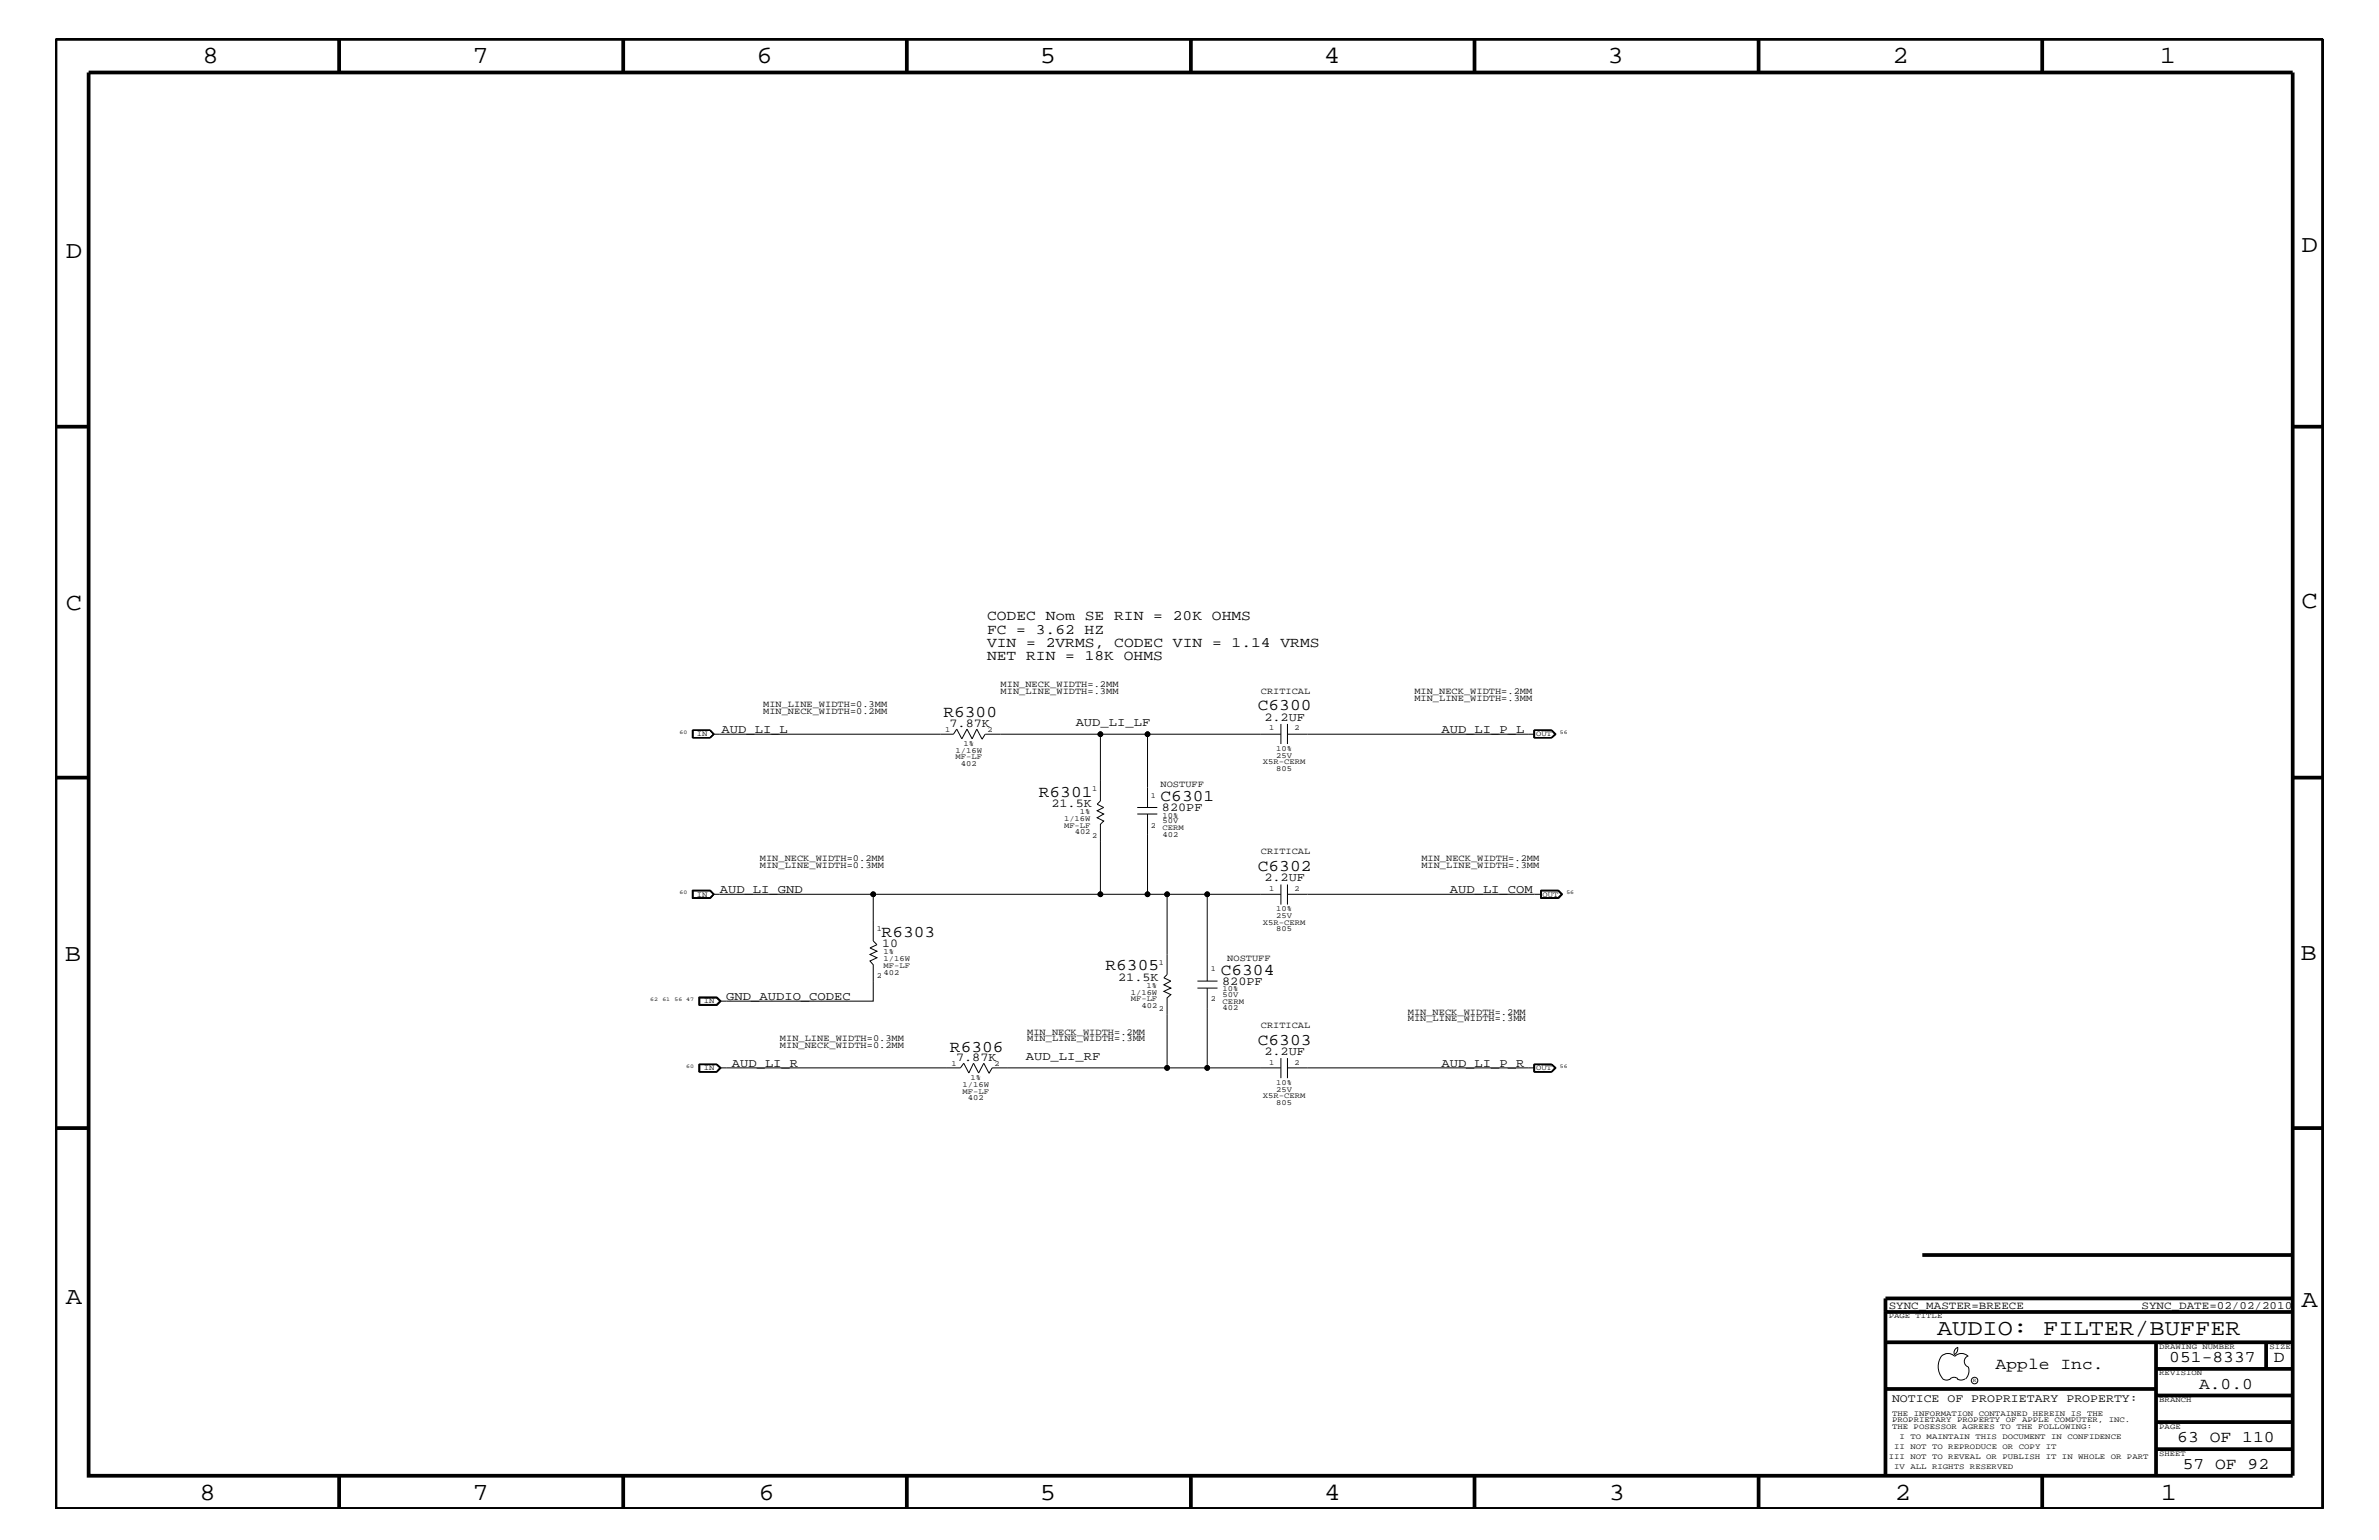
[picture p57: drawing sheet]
<svg xmlns="http://www.w3.org/2000/svg" width="432mm" height="279mm" viewBox="0 0 432 279" stroke-linecap="round" stroke-linejoin="round" font-family="sans-serif">
<defs><g id="words">
<g font-size="4.5">
<text x="36.7" y="11.5">8</text>
<text x="85.8" y="11.5">7</text>
<text x="137.3" y="11.5">6</text>
<text x="188.7" y="11.5">5</text>
<text x="240.3" y="11.5">4</text>
<text x="291.8" y="11.5">3</text>
<text x="343.5" y="11.5">2</text>
<text x="392" y="11.5">1</text>
<text x="11.9" y="46.8">D</text>
<text x="417.7" y="45.7">D</text>
<text x="11.9" y="110.6">C</text>
<text x="417.7" y="110.3">C</text>
<text x="11.8" y="174.3">B</text>
<text x="417.6" y="174.2">B</text>
<text x="11.9" y="236.7">A</text>
<text x="417.7" y="237.1">A</text>
<text x="36.2" y="272.1">8</text>
<text x="85.8" y="272.1">7</text>
<text x="137.7" y="272.1">6</text>
<text x="188.7" y="272.1">5</text>
<text x="240.4" y="272.1">4</text>
<text x="292" y="272.1">3</text>
<text x="343.9" y="272.1">2</text>
<text x="392.2" y="272.1">1</text>
</g>
<text font-size="4.1" x="351.6" y="242.3">AUDIO: FILTER/BUFFER</text>
<g font-size="3">
<text x="171.2" y="130.2">R6300</text>
<text x="228.3" y="128.9">C6300</text>
<text x="188.6" y="144.6">R6301</text>
<text x="210.7" y="145.3">C6301</text>
<text x="228.3" y="158">C6302</text>
<text x="160" y="170">R6303</text>
<text x="200.7" y="176.1">R6305</text>
<text x="221.6" y="176.8">C6304</text>
<text x="172.4" y="190.8">R6306</text>
<text x="228.3" y="189.5">C6303</text>
<text x="362.2" y="248.4">Apple Inc.</text>
<text x="393.7" y="247.1">051-8337</text>
<text x="399.2" y="252">A.0.0</text>
<text x="412.7" y="247.1">D</text>
<text x="395.2" y="261.6">63 OF 110</text>
<text x="396.2" y="266.6">57 OF 92</text>
</g>
<g font-size="2.6">
<text x="179.2" y="112.6">CODEC Nom SE RIN = 20K OHMS</text>
<text x="179.2" y="117.4">VIN = 2VRMS, CODEC VIN = 1.14 VRMS</text>
<text x="179.2" y="119.8">NET RIN = 18K OHMS</text>
<text x="179.2" y="115">FC = 3.62 HZ</text>
</g>
<g font-size="2.2">
<text x="172.3" y="131.9">7.87K</text>
<text x="195.2" y="131.7">AUD_LI_LF</text>
<text x="229.5" y="130.8">2.2UF</text>
<text x="131" y="133">AUD_LI_L</text>
<text x="261.6" y="133">AUD_LI_P_L</text>
<text x="190.8" y="146.4">21.5K</text>
<text x="210.9" y="147.1">820PF</text>
<text x="130.6" y="162">AUD_LI_GND</text>
<text x="229.5" y="159.9">2.2UF</text>
<text x="263.1" y="162">AUD_LI_COM</text>
<text x="160.1" y="171.8">10</text>
<text x="202.9" y="177.9">21.5K</text>
<text x="221.8" y="178.7">820PF</text>
<text x="131.8" y="181.4">GND_AUDIO_CODEC</text>
<text x="229.5" y="191.4">2.2UF</text>
<text x="132.8" y="193.6">AUD_LI_R</text>
<text x="173.5" y="192.5">7.87K</text>
<text x="186.2" y="192.3">AUD_LI_RF</text>
<text x="261.6" y="193.6">AUD_LI_P_R</text>
</g>
<text font-size="2.1" x="343.4" y="254.4">NOTICE OF PROPRIETARY PROPERTY:</text>
<g font-size="2">
<text x="342.8" y="237.4">SYNC_MASTER=BREECE</text>
<text x="388.7" y="237.4">SYNC_DATE=02/02/2010</text>
</g>
<g font-size="1.7">
<text x="181.6" y="124.7">MIN_NECK_WIDTH=.2MM</text>
<text x="181.6" y="125.9">MIN_LINE_WIDTH=.3MM</text>
<text x="228.9" y="125.9">CRITICAL</text>
<text x="256.7" y="125.9">MIN_NECK_WIDTH=.2MM</text>
<text x="138.5" y="129.6">MIN_NECK_WIDTH=0.2MM</text>
<text x="138.5" y="128.3">MIN_LINE_WIDTH=0.3MM</text>
<text x="256.7" y="127.1">MIN_LINE_WIDTH=.3MM</text>
<text x="210.7" y="142.9">NOSTUFF</text>
<text x="228.9" y="155">CRITICAL</text>
<text x="137.9" y="157.4">MIN_LINE_WIDTH=0.3MM</text>
<text x="137.9" y="156.2">MIN_NECK_WIDTH=0.2MM</text>
<text x="258" y="156.2">MIN_NECK_WIDTH=.2MM</text>
<text x="258" y="157.4">MIN_LINE_WIDTH=.3MM</text>
<text x="222.8" y="174.4">NOSTUFF</text>
<text x="255.5" y="185.3">MIN_LINE_WIDTH=.3MM</text>
<text x="255.5" y="184.1">MIN_NECK_WIDTH=.2MM</text>
<text x="141.6" y="190.2">MIN_NECK_WIDTH=0.2MM</text>
<text x="141.6" y="188.9">MIN_LINE_WIDTH=0.3MM</text>
<text x="186.4" y="188.9">MIN_LINE_WIDTH=.3MM</text>
<text x="186.4" y="187.7">MIN_NECK_WIDTH=.2MM</text>
<text x="228.9" y="186.5">CRITICAL</text>
</g>
<g font-size="1.4">
<text x="126.5" y="133.5">IN</text>
<text x="171.5" y="132.8">1</text>
<text x="173.4" y="136.6">1/16W</text>
<text x="173.4" y="137.8">MF-LF</text>
<text x="174.9" y="135.3">1%</text>
<text x="179.2" y="132.8">2</text>
<text x="230.4" y="132.5">1</text>
<text x="231.6" y="136.2">10%</text>
<text x="231.6" y="137.4">25V</text>
<text x="235" y="132.5">2</text>
<text x="278.8" y="133.5">OUT</text>
<text x="174.4" y="139">402</text>
<text x="198.2" y="143.5">1</text>
<text x="229.2" y="138.6">X5R-CERM</text>
<text x="231.6" y="139.8">805</text>
<text x="193.1" y="149">1/16W</text>
<text x="196" y="147.7">1%</text>
<text x="208.9" y="144.7">1</text>
<text x="211" y="149.4">50V</text>
<text x="211" y="148.4">10%</text>
<text x="193.1" y="150.1">MF-LF</text>
<text x="195.1" y="151.3">402</text>
<text x="198.2" y="152">2</text>
<text x="208.9" y="150.1">2</text>
<text x="211" y="151.8">402</text>
<text x="211" y="150.7">CERM</text>
<text x="230.4" y="161.7">1</text>
<text x="235" y="161.7">2</text>
<text x="126.5" y="162.7">IN</text>
<text x="229.2" y="167.8">X5R-CERM</text>
<text x="231.6" y="166.5">25V</text>
<text x="231.6" y="165.3">10%</text>
<text x="280" y="162.7">OUT</text>
<text x="159.2" y="168.9">1</text>
<text x="160.4" y="173.2">1%</text>
<text x="231.6" y="168.9">805</text>
<text x="159.2" y="177.4">2</text>
<text x="160.4" y="176.8">402</text>
<text x="160.4" y="175.6">MF-LF</text>
<text x="160.4" y="174.4">1/16W</text>
<text x="208.1" y="179.3">1%</text>
<text x="210.3" y="175">1</text>
<text x="219.8" y="176.2">1</text>
<text x="221.9" y="179.9">10%</text>
<text x="127.8" y="182.1">IN</text>
<text x="205.2" y="180.5">1/16W</text>
<text x="205.2" y="181.6">MF-LF</text>
<text x="207.2" y="182.9">402</text>
<text x="210.3" y="183.5">2</text>
<text x="219.8" y="181.6">2</text>
<text x="221.9" y="181">50V</text>
<text x="221.9" y="183.3">402</text>
<text x="221.9" y="182.1">CERM</text>
<text x="127.8" y="194.2">IN</text>
<text x="172.7" y="193.4">1</text>
<text x="174.7" y="197.2">1/16W</text>
<text x="176.1" y="195.9">1%</text>
<text x="180.5" y="193.4">2</text>
<text x="230.4" y="193.2">1</text>
<text x="231.6" y="196.8">10%</text>
<text x="235" y="193.2">2</text>
<text x="278.8" y="194.2">OUT</text>
<text x="174.7" y="198.4">MF-LF</text>
<text x="175.7" y="199.6">402</text>
<text x="229.2" y="199.2">X5R-CERM</text>
<text x="231.6" y="198.1">25V</text>
<text x="231.6" y="200.4">805</text>
<text x="342.8" y="239.2">PAGE TITLE</text>
<text x="391.9" y="244.7">DRAWING NUMBER</text>
<text x="411.9" y="244.7">SIZE</text>
<text x="391.9" y="249.5">REVISION</text>
<text x="343.4" y="256.8">THE INFORMATION CONTAINED HEREIN IS THE</text>
<text x="391.9" y="254.4">BRANCH</text>
<text x="343.4" y="259.3">THE POSESSOR AGREES TO THE FOLLOWING:</text>
<text x="343.4" y="258">PROPRIETARY PROPERTY OF APPLE COMPUTER, INC.</text>
<text x="343.8" y="262.9">II NOT TO REPRODUCE OR COPY IT</text>
<text x="344.8" y="261.1">I TO MAINTAIN THIS DOCUMENT IN CONFIDENCE</text>
<text x="391.9" y="259.3">PAGE</text>
<text x="342.8" y="264.7">III NOT TO REVEAL OR PUBLISH IT IN WHOLE OR PART</text>
<text x="343.8" y="266.6">IV ALL RIGHTS RESERVED</text>
<text x="391.9" y="264.1">SHEET</text>
</g>
<g font-size="1">
<text x="123.4" y="133.2">60</text>
<text x="283.1" y="133.2">56</text>
<text x="123.4" y="162.2">60</text>
<text x="284.3" y="162.2">56</text>
<text x="118" y="181.6">62</text>
<text x="120.2" y="181.6">61</text>
<text x="122.4" y="181.6">56 47</text>
<text x="124.5" y="193.7">60</text>
<text x="283.1" y="193.7">56</text>
<text x="358.1" y="250.7">R</text>
</g>
</g></defs>
<g fill="none" stroke="#000" stroke-width=".18">
<path d="M125.6 132.4h3.3l.7 .8-.7 .7h-3.3zM125.7 133.8h3.2M125.7 132.5h3.2M125.7 132.4v1.5M125.8 132.5v1.3M128.9 132.5l.6 .7-.6 .6M128.9 132.4l.7 .8M128.9 132.5l.6 .7M129.5 133.2h43.6l.6-.9 .9 1.8 .9-1.8 .9 1.8 .9-1.8 .9 1.8M129.5 133.2l-.6 .6M129.6 133.2l-.7 .7M199.7 133.2h-20.9l-.6 .9"/>
<path d="M208.3 133.2h-8.6v12.1l-.6 .6 1.2 .6-1.2 .6 1.2 .6-1.2 .7 1.2 .6-.6 .5v12.7M232.5 133.2h-24.2v13.3M232.5 131.3v3.7M233.7 133.2h44.9M233.7 131.3v3.7M278.4 132.4h3.3l.7 .8-.7 .7h-3.3zM278.5 133.8h3.1M278.5 132.4v1.5M278.5 132.5h3.1M278.6 132.5v1.3M281.6 132.4l.8 .8-.8 .7M281.6 132.5l.7 .7-.7 .6"/>
<path d="M281.6 132.5l.6 .7-.6 .6M206.4 147.7h3.7M206.4 146.5h3.7M208.3 147.7v14.5h3.5v14.6l-.6 .6 1.3 .6-1.3 .7 1.3 .6-1.3 .6 1.3 .6-.7 .5v12.7h7.3M125.6 161.5h3.3l.7 .7-.7 .8h-3.3zM125.8 161.7h3.1l.6 .5-.6 .6h-3.1zM128.9 161.6l.6 .6-.6 .7h-3.2M128.9 161.6h-3.2v1.4M128.9 161.6l.7 .6M129.5 162.2h29M129.6 162.2l-.7 .8M199.7 162.2h-41.2v8.5l.7 .7-1.3 .6 1.3 .6-1.3 .6 1.3 .6-1.3 .6 .6 .6v6.6h-27.9"/>
<path d="M199.7 162.2h8.6M211.8 162.2h7.3M217.3 179.3h3.7M217.3 178h3.7M219.1 179.3v14.4M232.5 162.2h-13.4v15.8M232.5 160.5v3.6M233.7 162.2h46M233.7 160.5v3.6M279.7 161.5h3.2l.7 .7-.7 .8h-3.2zM279.7 161.6h3.2l.6 .6-.6 .8M279.7 161.6v1.3h3.1l.7-.7-.7-.6"/>
<path d="M279.7 161.7h3.1l.6 .5-.6 .6h-3.1M126.8 180.9h3.3l.8 .7-.8 .8h-3.3zM126.9 182.4v-1.4h3.2l.7 .6-.7 .8M126.9 193.1v1.4M127 181h3l.7 .6-.7 .7h-3zM130 193.2h-3v1.2h3M130 181l.6 .6M130 193.2l.7 .5-.7 .7M130 193.2l.6 .5M130.1 193.1h-3.3v1.4h3.3M130.1 193.1l.8 .6-.8 .8M130.1 193.1l.7 .6-.7 .8"/>
<path d="M130.6 193.7h43.7l.6-.8 1 1.8 .8-1.8 .9 1.8 1-1.8 .9 1.8M130.6 181.6l-.6 .6h-3M130.6 193.7l-.6 .7M211.8 193.7h-31.7l-.6 1.1M219.1 193.7h13.4M232.5 192v3.6M233.7 193.7h44.9M233.7 192v3.6M278.4 193.1h3.3l.7 .6-.7 .8h-3.3zM278.5 193.1v1.4M278.5 194.4h3.1M278.5 193.2h3.1"/>
<path d="M278.6 193.2v1.2M281.6 193.1l.8 .6-.8 .8M281.6 193.2l.7 .5-.7 .7M281.6 193.2l.6 .5-.6 .7M352.3 246.1a1.69 1.69 0 0 1 2.5 0 1.72 1.72 0 0 1 2.4 0M352.4 246a3.2 3.2 0 0 0 .4 4.3l.8 .1 .4-.2M354 250.2l.7-.3 .7 .3M355.2 250.2l.7 .2 .7-.2M355.3 244.4v.3a1.18 1.18 0 0 1-.6 1.1M355.4 244.4a.99 .99 0 0 0-.6 1.4M357.2 246a1.04 1.04 0 0 0-.7 1 1.04 1.04 0 0 0 .7 1M357.3 248l.1 .7a2.11 2.11 0 0 1-.6 1.5"/>
<circle cx="199.7" cy="133.2" r=".42"/>
<circle cx="208.3" cy="133.2" r=".42"/>
<circle cx="158.5" cy="162.2" r=".42"/>
<circle cx="199.7" cy="162.2" r=".42"/>
<circle cx="208.3" cy="162.2" r=".42"/>
<circle cx="211.8" cy="162.2" r=".42"/>
<circle cx="219.1" cy="162.2" r=".42"/>
<circle cx="211.8" cy="193.7" r=".42"/>
<circle cx="219.1" cy="193.7" r=".42"/>
<circle cx="358.4" cy="250.5" r=".59"/>
</g>
<g fill="none" stroke="#000" stroke-width=".68" stroke-linecap="butt">
<path d="M10.1 7.1h411.5v266.7h-411.5zM16.1 13.2h400v254.5h-400zM61.6 7.1v6.1M113.1 7.1v6.1M164.6 7.1v6.1M216.2 7.1v6.1M267.6 7.1v6.1M319.2 7.1v6.1M370.7 7.1v6.1M10.1 77.4h6M416.1 77.4h5.5M10.1 141.1h6"/>
<path d="M416.1 141.1h5.5M10.1 204.7h6M416.1 204.7h5.5M342.2 238h73.9M348.9 227.7h67.2M416.1 235.6h-73.9v32.1M342.2 243.5h73.9M342.2 252h49.1M391.3 243.5v24.2M391.3 258h24.8M391.3 253.2h24.8M391.3 248.4h24.8"/>
<path d="M411.3 243.5v4.9M61.6 267.7v6.1M113.1 267.7v6.1M164.6 267.7v6.1M216.2 268v5.8M267.6 267.7v6.1M319.2 267.7v6.1M370.7 267.7v6.1M391.3 262.9h24.8"/>
</g>
<g fill="#000">
<circle cx="199.7" cy="133.2" r=".42"/>
<circle cx="208.3" cy="133.2" r=".42"/>
<circle cx="158.5" cy="162.2" r=".42"/>
<circle cx="199.7" cy="162.2" r=".42"/>
<circle cx="208.3" cy="162.2" r=".42"/>
<circle cx="211.8" cy="162.2" r=".42"/>
<circle cx="219.1" cy="162.2" r=".42"/>
<circle cx="211.8" cy="193.7" r=".42"/>
<circle cx="219.1" cy="193.7" r=".42"/>
</g>
<use href="#words"/>
</svg>
